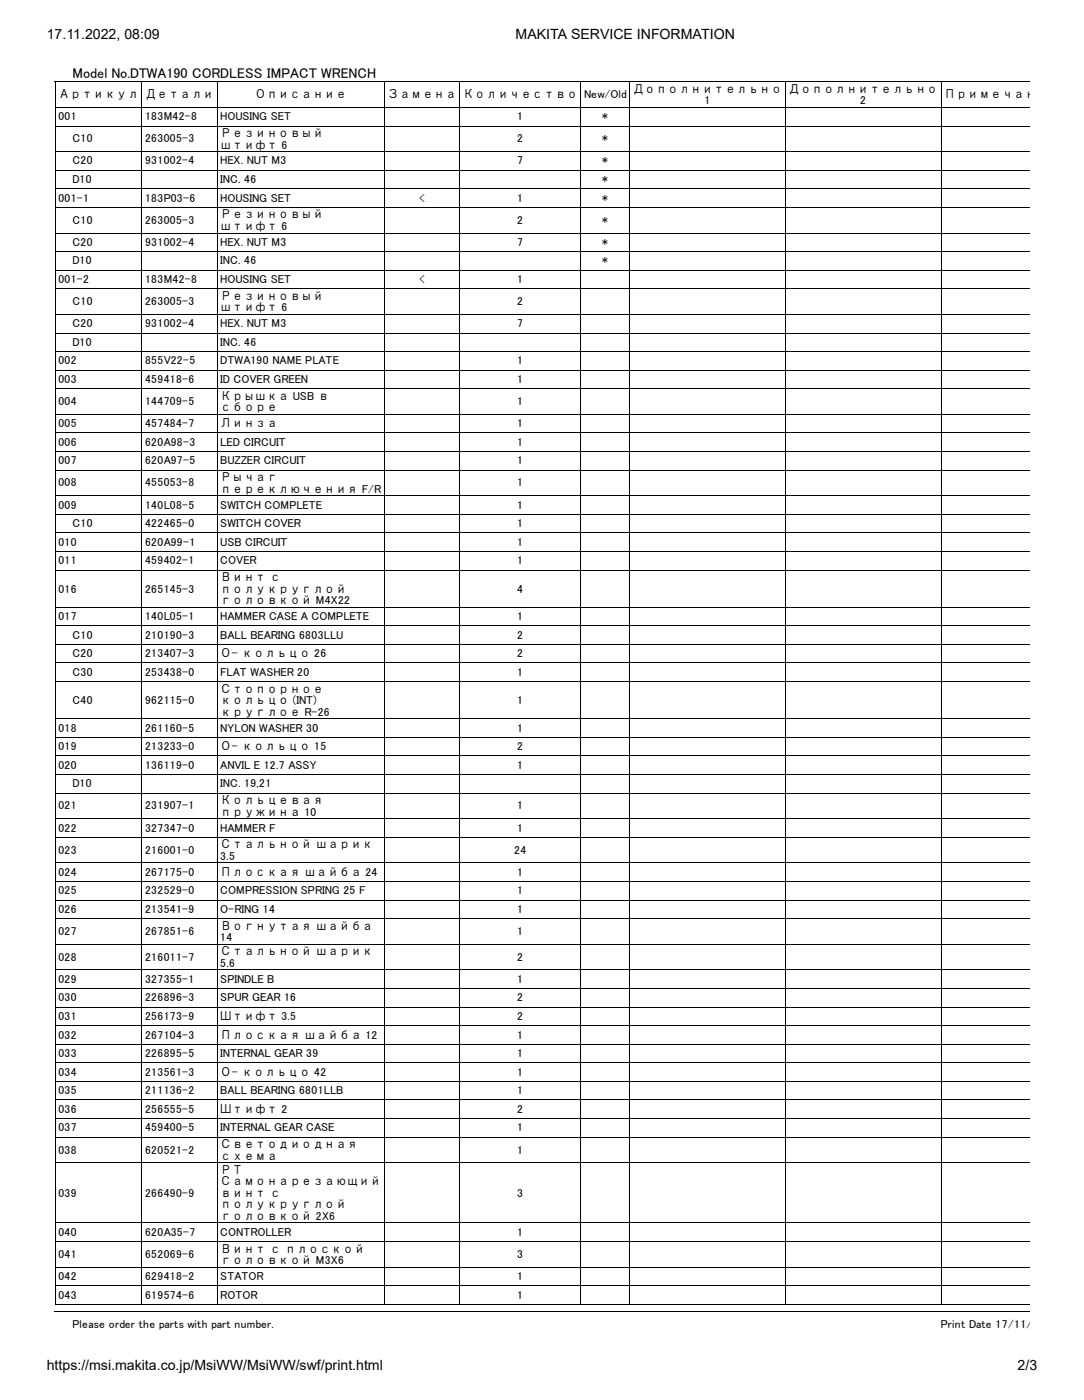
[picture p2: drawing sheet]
<svg xmlns="http://www.w3.org/2000/svg" width="216mm" height="279mm" viewBox="0 0 216 279" stroke-linecap="round" stroke-linejoin="round" font-family="sans-serif">
<defs><g id="words">
<g font-size="2.8">
<text x="9.3" y="7.8">17.11.2022, 08:09</text>
<text x="102.9" y="7.8">MAKITA SERVICE INFORMATION</text>
<text x="14.5" y="15.5">Model No.DTWA190 CORDLESS IMPACT WRENCH</text>
<text x="9.3" y="273.4">https://msi.makita.co.jp/MsiWW/MsiWW/swf/print.html</text>
<text x="203" y="273.4">2/3</text>
</g>
<g font-size="2.3">
<text x="11.6" y="19.6">Артикул</text>
<text x="11.6" y="24">001</text>
<text x="28.9" y="19.6">Детали</text>
<text x="28.9" y="24">183M42-8</text>
<text x="44" y="24">HOUSING SET</text>
<text x="50.8" y="19.6">Описание</text>
<text x="77.3" y="19.6">Замена</text>
<text x="92.3" y="19.6">Количество</text>
<text x="103.2" y="24">1</text>
<text x="116.5" y="19.6">New/Old</text>
<text x="120.1" y="24">*</text>
<text x="126.2" y="18.5">Дополнительно</text>
<text x="140.5" y="20.8">1</text>
<text x="157.3" y="18.5">Дополнительно</text>
<text x="171.6" y="20.8">2</text>
<text x="188.4" y="19.6">Примечан</text>
<text x="14.5" y="28.4">C10</text>
<text x="28.9" y="28.4">263005-3</text>
<text x="44" y="27.4">Резиновый</text>
<text x="44" y="29.6">штифт 6</text>
<text x="103.2" y="28.4">2</text>
<text x="120.1" y="28.4">*</text>
<text x="14.5" y="32.8">C20</text>
<text x="28.9" y="32.8">931002-4</text>
<text x="44" y="32.8">HEX. NUT M3</text>
<text x="103.2" y="32.8">7</text>
<text x="120.1" y="32.8">*</text>
<text x="11.6" y="40.2">001-1</text>
<text x="14.5" y="36.5">D10</text>
<text x="28.9" y="40.2">183P03-6</text>
<text x="44" y="36.5">INC. 46</text>
<text x="44" y="40.2">HOUSING SET</text>
<text x="83.6" y="40.2">&lt;</text>
<text x="103.2" y="40.2">1</text>
<text x="120.1" y="36.5">*</text>
<text x="120.1" y="40.2">*</text>
<text x="14.5" y="44.7">C10</text>
<text x="28.9" y="44.7">263005-3</text>
<text x="44" y="43.6">Резиновый</text>
<text x="44" y="45.9">штифт 6</text>
<text x="103.2" y="44.7">2</text>
<text x="120.1" y="44.7">*</text>
<text x="14.5" y="49.1">C20</text>
<text x="14.5" y="52.8">D10</text>
<text x="28.9" y="49.1">931002-4</text>
<text x="44" y="49.1">HEX. NUT M3</text>
<text x="44" y="52.8">INC. 46</text>
<text x="103.2" y="49.1">7</text>
<text x="120.1" y="49.1">*</text>
<text x="120.1" y="52.8">*</text>
<text x="11.6" y="56.5">001-2</text>
<text x="28.9" y="56.5">183M42-8</text>
<text x="44" y="56.5">HOUSING SET</text>
<text x="44" y="59.8">Резиновый</text>
<text x="83.6" y="56.5">&lt;</text>
<text x="103.2" y="56.5">1</text>
<text x="14.5" y="60.9">C10</text>
<text x="14.5" y="65.3">C20</text>
<text x="28.9" y="60.9">263005-3</text>
<text x="28.9" y="65.3">931002-4</text>
<text x="44" y="62.1">штифт 6</text>
<text x="44" y="65.3">HEX. NUT M3</text>
<text x="103.2" y="60.9">2</text>
<text x="103.2" y="65.3">7</text>
<text x="14.5" y="69">D10</text>
<text x="44" y="69">INC. 46</text>
<text x="11.6" y="72.7">002</text>
<text x="11.6" y="76.4">003</text>
<text x="28.9" y="72.7">855V22-5</text>
<text x="28.9" y="76.4">459418-6</text>
<text x="44" y="72.7">DTWA190 NAME PLATE</text>
<text x="44" y="76.4">ID COVER GREEN</text>
<text x="103.2" y="72.7">1</text>
<text x="103.2" y="76.4">1</text>
<text x="11.6" y="80.8">004</text>
<text x="28.9" y="80.8">144709-5</text>
<text x="44" y="79.8">Крышка USB в</text>
<text x="44" y="82.1">сборе</text>
<text x="103.2" y="80.8">1</text>
<text x="11.6" y="85.3">005</text>
<text x="11.6" y="89">006</text>
<text x="28.9" y="85.3">457484-7</text>
<text x="28.9" y="89">620A98-3</text>
<text x="44" y="85.3">Линза</text>
<text x="44" y="89">LED CIRCUIT</text>
<text x="103.2" y="85.3">1</text>
<text x="103.2" y="89">1</text>
<text x="11.6" y="92.7">007</text>
<text x="28.9" y="92.7">620A97-5</text>
<text x="44" y="92.7">BUZZER CIRCUIT</text>
<text x="103.2" y="92.7">1</text>
<text x="11.6" y="97.1">008</text>
<text x="11.6" y="101.5">009</text>
<text x="28.9" y="97.1">455053-8</text>
<text x="28.9" y="101.5">140L08-5</text>
<text x="44" y="96">Рычаг</text>
<text x="44" y="98.3">переключения F/R</text>
<text x="44" y="101.5">SWITCH COMPLETE</text>
<text x="103.2" y="97.1">1</text>
<text x="103.2" y="101.5">1</text>
<text x="14.5" y="105.2">C10</text>
<text x="28.9" y="105.2">422465-0</text>
<text x="44" y="105.2">SWITCH COVER</text>
<text x="103.2" y="105.2">1</text>
<text x="11.6" y="108.9">010</text>
<text x="11.6" y="112.6">011</text>
<text x="28.9" y="108.9">620A99-1</text>
<text x="28.9" y="112.6">459402-1</text>
<text x="44" y="108.9">USB CIRCUIT</text>
<text x="44" y="112.6">COVER</text>
<text x="103.2" y="108.9">1</text>
<text x="103.2" y="112.6">1</text>
<text x="11.6" y="118.3">016</text>
<text x="28.9" y="118.3">265145-3</text>
<text x="44" y="116">Винт с</text>
<text x="44" y="118.3">полукруглой</text>
<text x="103.2" y="118.3">4</text>
<text x="11.6" y="123.7">017</text>
<text x="28.9" y="123.7">140L05-1</text>
<text x="44" y="120.6">головкой M4X22</text>
<text x="44" y="123.7">HAMMER CASE A COMPLETE</text>
<text x="103.2" y="123.7">1</text>
<text x="14.5" y="127.5">C10</text>
<text x="14.5" y="131.2">C20</text>
<text x="28.9" y="127.5">210190-3</text>
<text x="28.9" y="131.2">213407-3</text>
<text x="44" y="127.5">BALL BEARING 6803LLU</text>
<text x="44" y="131.2">О- кольцо 26</text>
<text x="103.2" y="127.5">2</text>
<text x="103.2" y="131.2">2</text>
<text x="14.5" y="134.9">C30</text>
<text x="28.9" y="134.9">253438-0</text>
<text x="44" y="134.9">FLAT WASHER 20</text>
<text x="103.2" y="134.9">1</text>
<text x="14.5" y="140.5">C40</text>
<text x="28.9" y="140.5">962115-0</text>
<text x="44" y="138.2">Стопорное</text>
<text x="44" y="140.5">кольцо (INT)</text>
<text x="44" y="142.8">круглое R-26</text>
<text x="103.2" y="140.5">1</text>
<text x="11.6" y="146">018</text>
<text x="11.6" y="149.7">019</text>
<text x="28.9" y="146">261160-5</text>
<text x="28.9" y="149.7">213233-0</text>
<text x="44" y="146">NYLON WASHER 30</text>
<text x="44" y="149.7">О- кольцо 15</text>
<text x="103.2" y="146">1</text>
<text x="103.2" y="149.7">2</text>
<text x="11.6" y="153.4">020</text>
<text x="28.9" y="153.4">136119-0</text>
<text x="44" y="153.4">ANVIL E 12.7 ASSY</text>
<text x="103.2" y="153.4">1</text>
<text x="11.6" y="161.5">021</text>
<text x="14.5" y="157.1">D10</text>
<text x="28.9" y="161.5">231907-1</text>
<text x="44" y="157.1">INC. 19,21</text>
<text x="44" y="160.5">Кольцевая</text>
<text x="103.2" y="161.5">1</text>
<text x="11.6" y="165.9">022</text>
<text x="28.9" y="165.9">327347-0</text>
<text x="44" y="162.8">пружина 10</text>
<text x="44" y="165.9">HAMMER F</text>
<text x="103.2" y="165.9">1</text>
<text x="11.6" y="170.4">023</text>
<text x="28.9" y="170.4">216001-0</text>
<text x="44" y="169.3">Стальной шарик</text>
<text x="44" y="171.6">3.5</text>
<text x="102.6" y="170.4">24</text>
<text x="11.6" y="174.8">024</text>
<text x="11.6" y="178.5">025</text>
<text x="28.9" y="174.8">267175-0</text>
<text x="28.9" y="178.5">232529-0</text>
<text x="44" y="174.8">Плоская шайба 24</text>
<text x="44" y="178.5">COMPRESSION SPRING 25 F</text>
<text x="103.2" y="174.8">1</text>
<text x="103.2" y="178.5">1</text>
<text x="11.6" y="182.2">026</text>
<text x="28.9" y="182.2">213541-9</text>
<text x="44" y="182.2">O-RING 14</text>
<text x="44" y="185.5">Вогнутая шайба</text>
<text x="103.2" y="182.2">1</text>
<text x="11.6" y="186.6">027</text>
<text x="11.6" y="191.7">028</text>
<text x="28.9" y="186.6">267851-6</text>
<text x="28.9" y="191.7">216011-7</text>
<text x="44" y="187.8">14</text>
<text x="44" y="190.7">Стальной шарик</text>
<text x="103.2" y="186.6">1</text>
<text x="103.2" y="191.7">2</text>
<text x="11.6" y="196.1">029</text>
<text x="28.9" y="196.1">327355-1</text>
<text x="44" y="193">5.6</text>
<text x="44" y="196.1">SPINDLE B</text>
<text x="103.2" y="196.1">1</text>
<text x="11.6" y="199.8">030</text>
<text x="11.6" y="203.5">031</text>
<text x="28.9" y="199.8">226896-3</text>
<text x="28.9" y="203.5">256173-9</text>
<text x="44" y="199.8">SPUR GEAR 16</text>
<text x="44" y="203.5">Штифт 3.5</text>
<text x="103.2" y="199.8">2</text>
<text x="103.2" y="203.5">2</text>
<text x="11.6" y="207.3">032</text>
<text x="28.9" y="207.3">267104-3</text>
<text x="44" y="207.3">Плоская шайба 12</text>
<text x="103.2" y="207.3">1</text>
<text x="11.6" y="211">033</text>
<text x="11.6" y="214.7">034</text>
<text x="28.9" y="211">226895-5</text>
<text x="28.9" y="214.7">213561-3</text>
<text x="44" y="211">INTERNAL GEAR 39</text>
<text x="44" y="214.7">О- кольцо 42</text>
<text x="103.2" y="211">1</text>
<text x="103.2" y="214.7">1</text>
<text x="11.6" y="218.4">035</text>
<text x="28.9" y="218.4">211136-2</text>
<text x="44" y="218.4">BALL BEARING 6801LLB</text>
<text x="103.2" y="218.4">1</text>
<text x="11.6" y="222.1">036</text>
<text x="11.6" y="225.8">037</text>
<text x="28.9" y="222.1">256555-5</text>
<text x="28.9" y="225.8">459400-5</text>
<text x="44" y="222.1">Штифт 2</text>
<text x="44" y="225.8">INTERNAL GEAR CASE</text>
<text x="103.2" y="222.1">2</text>
<text x="103.2" y="225.8">1</text>
<text x="11.6" y="230.2">038</text>
<text x="28.9" y="230.2">620521-2</text>
<text x="44" y="229.1">Светодиодная</text>
<text x="44" y="231.4">схема</text>
<text x="103.2" y="230.2">1</text>
<text x="11.6" y="238.9">039</text>
<text x="28.9" y="238.9">266490-9</text>
<text x="44" y="234.3">РТ</text>
<text x="44" y="236.6">Самонарезающий</text>
<text x="44" y="238.9">винт с</text>
<text x="103.2" y="238.9">3</text>
<text x="44" y="241.2">полукруглой</text>
<text x="44" y="243.4">головкой 2X6</text>
<text x="11.6" y="246.6">040</text>
<text x="11.6" y="251">041</text>
<text x="28.9" y="246.6">620A35-7</text>
<text x="28.9" y="251">652069-6</text>
<text x="44" y="246.6">CONTROLLER</text>
<text x="44" y="250">Винт с плоской</text>
<text x="103.2" y="246.6">1</text>
<text x="103.2" y="251">3</text>
<text x="11.6" y="255.5">042</text>
<text x="28.9" y="255.5">629418-2</text>
<text x="44" y="252.3">головкой M3X6</text>
<text x="44" y="255.5">STATOR</text>
<text x="103.2" y="255.5">1</text>
<text x="11.6" y="259.2">043</text>
<text x="28.9" y="259.2">619574-6</text>
<text x="44" y="259.2">ROTOR</text>
<text x="103.2" y="259.2">1</text>
<text x="14.5" y="265">Please order the parts with part number.</text>
<text x="187.7" y="265">Print Date 17/11/</text>
</g>
</g></defs>
<g fill="none" stroke="#000" stroke-width=".2">
<path d="M10.9 16.3h194.5M11 16.2v244.2M28.3 16.2v244.2M43.3 16.2v244.2M76.7 16.2v244.2M91.7 16.2v244.2M115.9 16.2v244.2M125.6 16.2v244.2M156.7 16.2v244.2M187.8 16.2v244.2M10.9 37.7h194.5M10.9 34h194.5"/>
<path d="M10.9 30.3h194.5M10.9 25.1h194.5M10.9 21.4h194.5M10.9 57.6h194.5M10.9 53.9h194.5M10.9 50.2h194.5M10.9 46.5h194.5M10.9 41.4h194.5M10.9 77.6h194.5M10.9 73.9h194.5M10.9 70.2h194.5M10.9 66.5h194.5"/>
<path d="M10.9 62.8h194.5M10.9 98.9h194.5M10.9 93.8h194.5M10.9 90.1h194.5M10.9 86.4h194.5M10.9 82.7h194.5M10.9 113.8h194.5M10.9 110.1h194.5M10.9 106.4h194.5M10.9 102.7h194.5M10.9 136h194.5M10.9 132.3h194.5"/>
<path d="M10.9 128.6h194.5M10.9 124.9h194.5M10.9 121.2h194.5M10.9 158.3h194.5M10.9 154.6h194.5M10.9 150.8h194.5M10.9 147.1h194.5M10.9 143.4h194.5M10.9 179.6h194.5M10.9 175.9h194.5M10.9 172.2h194.5M10.9 167.1h194.5"/>
<path d="M10.9 163.4h194.5M10.9 197.3h194.5M10.9 193.6h194.5M10.9 188.5h194.5M10.9 183.3h194.5M10.9 219.5h194.5M10.9 215.8h194.5M10.9 212.1h194.5M10.9 208.4h194.5M10.9 204.7h194.5M10.9 201h194.5M10.9 232.1h194.5"/>
<path d="M10.9 226.9h194.5M10.9 223.2h194.5M10.9 256.6h194.5M10.9 252.9h194.5M10.9 247.8h194.5M10.9 244.1h194.5M10.9 261.7h194.5M10.9 260.3h194.5"/>
</g>
<use href="#words"/>
</svg>
